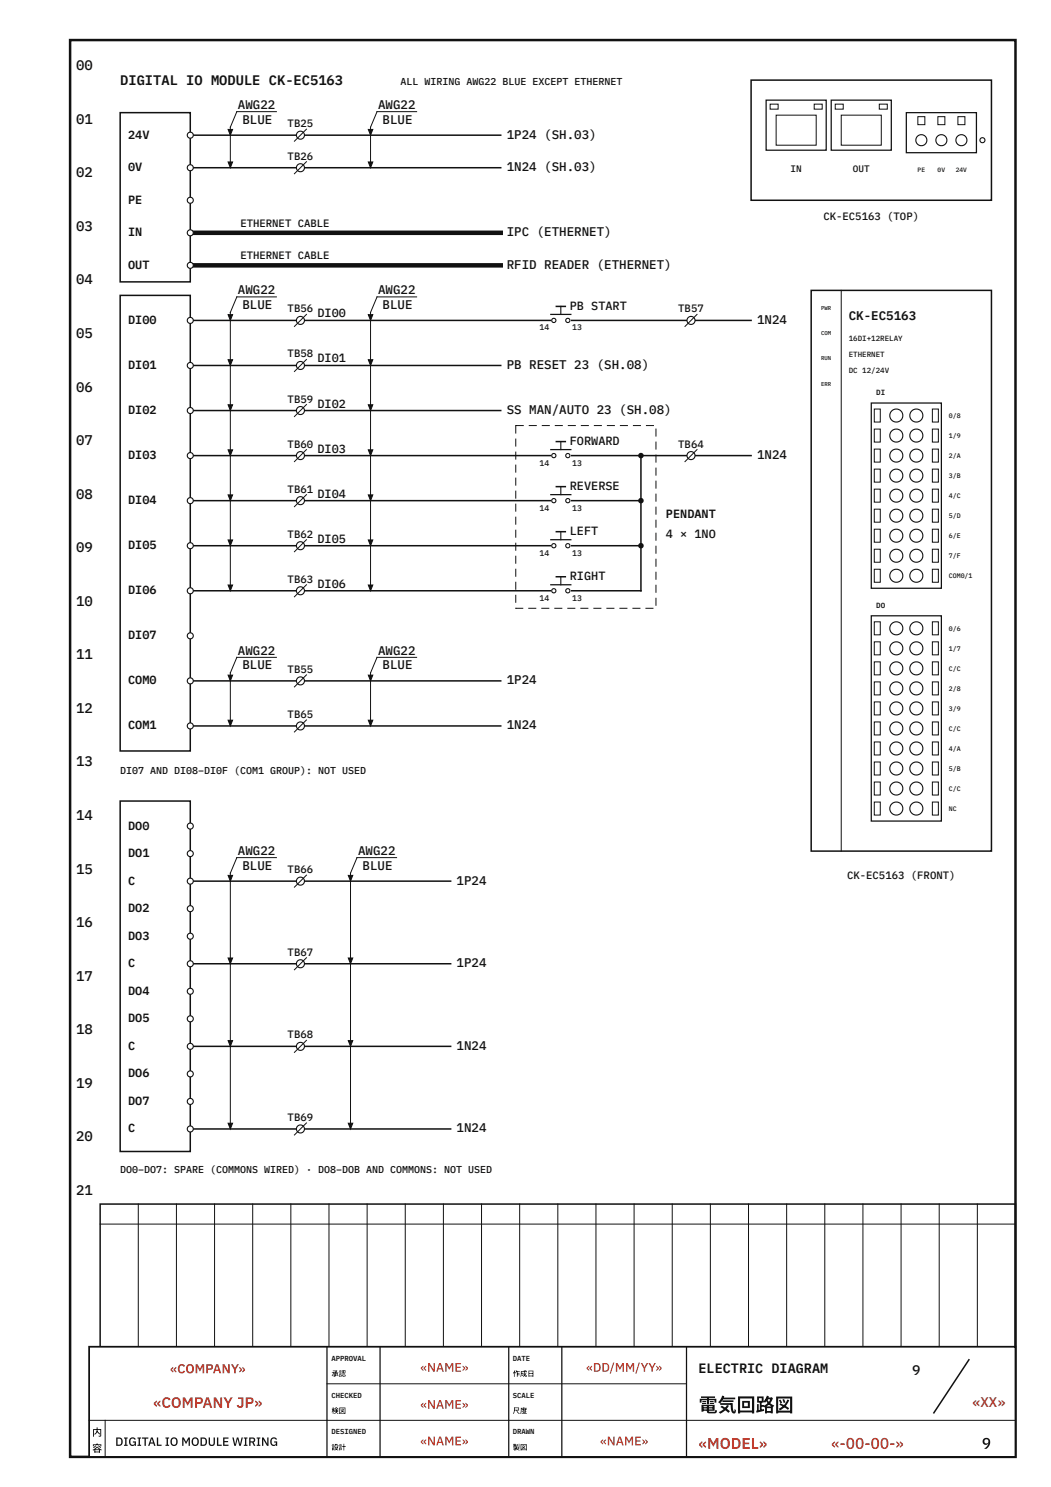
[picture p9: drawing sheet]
<svg xmlns="http://www.w3.org/2000/svg" width="210mm" height="297mm" viewBox="0 0 210 297" stroke-linecap="round" stroke-linejoin="round" font-family="sans-serif">
<defs><g id="words">
<text font-size="3.8" fill="#111" x="139.5" y="282">電気回路図</text>
<g font-size="3.1" fill="#c0392b">
<text x="139.5" y="289.4">«MODEL»</text>
<text x="166" y="289.4">«-00-00-»</text>
</g>
<text font-size="3.1" fill="#111" x="196.1" y="289.4">9</text>
<text font-size="3" fill="#c0392b" x="30.6" y="281.2">«COMPANY JP»</text>
<g font-size="2.8" fill="#111">
<text x="15.2" y="14">00</text>
<text x="15.2" y="24.7">01</text>
<text x="15.2" y="35.4">02</text>
<text x="15.2" y="46.1">03</text>
<text x="15.2" y="56.8">04</text>
<text x="15.2" y="67.5">05</text>
<text x="15.2" y="78.2">06</text>
<text x="15.2" y="88.9">07</text>
<text x="15.2" y="99.6">08</text>
<text x="15.2" y="110.3">09</text>
<text x="15.2" y="121">10</text>
<text x="15.2" y="131.7">11</text>
<text x="15.2" y="142.4">12</text>
<text x="15.2" y="153.1">13</text>
<text x="15.2" y="163.8">14</text>
<text x="15.2" y="174.5">15</text>
<text x="15.2" y="185.2">16</text>
<text x="15.2" y="195.9">17</text>
<text x="15.2" y="206.6">18</text>
<text x="15.2" y="217.3">19</text>
<text x="15.2" y="228">20</text>
<text x="15.2" y="238.7">21</text>
<text x="182.2" y="274.6">9</text>
</g>
<text font-size="2.8" fill="#c0392b" x="194.1" y="281">«XX»</text>
<g font-size="2.7" fill="#111">
<text x="24" y="17">DIGITAL IO MODULE CK-EC5163</text>
<text x="139.5" y="274.3">ELECTRIC DIAGRAM</text>
</g>
<text font-size="2.6" fill="#c0392b" x="34" y="274.3">«COMPANY»</text>
<g font-size="2.5" fill="#111">
<text x="47.5" y="21.8">AWG22</text>
<text x="75.5" y="21.8">AWG22</text>
<text x="48.4" y="24.7">BLUE</text>
<text x="76.4" y="24.7">BLUE</text>
<text x="101.2" y="27.7">1P24 (SH.03)</text>
<text x="101.2" y="34.2">1N24 (SH.03)</text>
<text x="101.2" y="47.2">IPC (ETHERNET)</text>
<text x="101.2" y="53.7">RFID READER (ETHERNET)</text>
<text x="47.5" y="58.8">AWG22</text>
<text x="75.5" y="58.8">AWG22</text>
<text x="48.4" y="61.7">BLUE</text>
<text x="76.4" y="61.7">BLUE</text>
<text x="151.2" y="64.7">1N24</text>
<text x="169.5" y="64">CK-EC5163</text>
<text x="101.2" y="73.7">PB RESET 23 (SH.08)</text>
<text x="101.2" y="82.7">SS MAN/AUTO 23 (SH.08)</text>
<text x="151.2" y="91.7">1N24</text>
<text x="47.5" y="130.8">AWG22</text>
<text x="75.5" y="130.8">AWG22</text>
<text x="48.4" y="133.7">BLUE</text>
<text x="76.4" y="133.7">BLUE</text>
<text x="101.2" y="136.7">1P24</text>
<text x="101.2" y="145.7">1N24</text>
<text x="47.5" y="170.8">AWG22</text>
<text x="48.4" y="173.7">BLUE</text>
<text x="71.5" y="170.8">AWG22</text>
<text x="72.4" y="173.7">BLUE</text>
<text x="91.2" y="176.7">1P24</text>
<text x="91.2" y="193.2">1P24</text>
<text x="91.2" y="209.7">1N24</text>
<text x="91.2" y="226.2">1N24</text>
</g>
<g font-size="2.5" fill="#c0392b">
<text x="83.9" y="274">«NAME»</text>
<text x="117.1" y="274">«DD/MM/YY»</text>
<text x="83.9" y="281.4">«NAME»</text>
<text x="83.9" y="288.7">«NAME»</text>
<text x="119.8" y="288.7">«NAME»</text>
</g>
<g font-size="2.4" fill="#111">
<text x="25.6" y="27.7">24V</text>
<text x="25.6" y="34.2">0V</text>
<text x="25.6" y="40.7">PE</text>
<text x="25.6" y="47.2">IN</text>
<text x="25.6" y="53.7">OUT</text>
<text x="25.6" y="64.7">DI00</text>
<text x="63.4" y="63.4">DI00</text>
<text x="113.8" y="61.9">PB START</text>
<text x="25.6" y="73.7">DI01</text>
<text x="63.4" y="72.4">DI01</text>
<text x="25.6" y="82.7">DI02</text>
<text x="63.4" y="81.4">DI02</text>
<text x="113.8" y="88.9">FORWARD</text>
<text x="25.6" y="91.7">DI03</text>
<text x="63.4" y="90.4">DI03</text>
<text x="25.6" y="100.7">DI04</text>
<text x="63.4" y="99.4">DI04</text>
<text x="113.8" y="97.9">REVERSE</text>
<text x="113.8" y="106.9">LEFT</text>
<text x="133" y="103.5">PENDANT</text>
<text x="133" y="107.5">4 × 1NO</text>
<text x="25.6" y="109.7">DI05</text>
<text x="63.4" y="108.4">DI05</text>
<text x="25.6" y="118.7">DI06</text>
<text x="63.4" y="117.4">DI06</text>
<text x="113.8" y="115.9">RIGHT</text>
<text x="25.6" y="127.7">DI07</text>
<text x="25.6" y="136.7">COM0</text>
<text x="25.6" y="145.7">COM1</text>
<text x="25.6" y="165.7">DO0</text>
<text x="25.6" y="171.2">DO1</text>
<text x="25.6" y="176.7">C</text>
<text x="25.6" y="182.2">DO2</text>
<text x="25.6" y="187.7">DO3</text>
<text x="25.6" y="193.2">C</text>
<text x="25.6" y="198.7">DO4</text>
<text x="25.6" y="204.2">DO5</text>
<text x="25.6" y="209.7">C</text>
<text x="25.6" y="215.2">DO6</text>
<text x="25.6" y="220.7">DO7</text>
<text x="25.6" y="226.2">C</text>
<text x="23" y="288.8">DIGITAL IO MODULE WIRING</text>
</g>
<g font-size="2.1" fill="#111">
<text x="57.4" y="25.4">TB25</text>
<text x="57.4" y="31.9">TB26</text>
<text x="48" y="45.3">ETHERNET CABLE</text>
<text x="164.4" y="44">CK-EC5163 (TOP)</text>
<text x="48" y="51.8">ETHERNET CABLE</text>
<text x="57.4" y="62.4">TB56</text>
<text x="135.4" y="62.4">TB57</text>
<text x="57.4" y="71.4">TB58</text>
<text x="57.4" y="80.4">TB59</text>
<text x="57.4" y="89.4">TB60</text>
<text x="135.4" y="89.4">TB64</text>
<text x="57.4" y="98.4">TB61</text>
<text x="57.4" y="107.4">TB62</text>
<text x="57.4" y="116.4">TB63</text>
<text x="57.4" y="134.4">TB55</text>
<text x="57.4" y="143.4">TB65</text>
<text x="57.4" y="174.4">TB66</text>
<text x="169.2" y="175.5">CK-EC5163 (FRONT)</text>
<text x="57.4" y="190.9">TB67</text>
<text x="57.4" y="207.4">TB68</text>
<text x="57.4" y="223.9">TB69</text>
</g>
<g font-size="2" fill="#111">
<text x="80" y="17">ALL WIRING AWG22 BLUE EXCEPT ETHERNET</text>
<text x="24" y="154.6">DI07 AND DI08–DI0F (COM1 GROUP): NOT USED</text>
<text x="24" y="234.2">DO0–DO7: SPARE (COMMONS WIRED) · DO8–DOB AND COMMONS: NOT USED</text>
<text x="18.4" y="286.8">内</text>
<text x="18.4" y="290">容</text>
</g>
<g font-size="1.9" fill="#111">
<text x="157.9" y="34.4">IN</text>
<text x="170.3" y="34.4">OUT</text>
</g>
<g font-size="1.6" fill="#111">
<text x="107.7" y="66">14</text>
<text x="114.3" y="66">13</text>
<text x="107.7" y="93">14</text>
<text x="114.3" y="93">13</text>
<text x="107.7" y="102">14</text>
<text x="114.3" y="102">13</text>
<text x="107.7" y="111">14</text>
<text x="114.3" y="111">13</text>
<text x="107.7" y="120">14</text>
<text x="114.3" y="120">13</text>
</g>
<g font-size="1.5" fill="#111">
<text x="169.5" y="68.2">16DI+12RELAY</text>
<text x="169.5" y="71.4">ETHERNET</text>
<text x="169.5" y="74.6">DC 12/24V</text>
<text x="175" y="78.9">DI</text>
<text x="175" y="121.4">DO</text>
</g>
<g font-size="1.4" fill="#111">
<text x="66.2" y="271.8">APPROVAL</text>
<text x="66.2" y="274.9">承認</text>
<text x="102.4" y="271.8">DATE</text>
<text x="102.4" y="274.9">作成日</text>
<text x="66.2" y="279.2">CHECKED</text>
<text x="102.4" y="279.2">SCALE</text>
<text x="66.2" y="282.3">検図</text>
<text x="66.2" y="286.5">DESIGNED</text>
<text x="102.4" y="282.3">尺度</text>
<text x="102.4" y="286.5">DRAWN</text>
<text x="66.2" y="289.6">設計</text>
<text x="102.4" y="289.6">製図</text>
</g>
<g font-size="1.3" fill="#111">
<text x="189.5" y="83.5">0/8</text>
<text x="189.5" y="87.5">1/9</text>
<text x="189.5" y="91.5">2/A</text>
<text x="189.5" y="95.5">3/B</text>
<text x="189.5" y="99.5">4/C</text>
<text x="189.5" y="103.5">5/D</text>
<text x="189.5" y="107.5">6/E</text>
<text x="189.5" y="111.5">7/F</text>
<text x="189.5" y="115.5">COM0/1</text>
<text x="189.5" y="126">0/6</text>
<text x="189.5" y="130">1/7</text>
<text x="189.5" y="134">C/C</text>
<text x="189.5" y="138">2/8</text>
<text x="189.5" y="142">3/9</text>
<text x="189.5" y="146">C/C</text>
<text x="189.5" y="150">4/A</text>
<text x="189.5" y="154">5/B</text>
<text x="189.5" y="158">C/C</text>
<text x="189.5" y="162">NC</text>
</g>
<g font-size="1.2" fill="#111">
<text x="183.2" y="34.4">PE</text>
<text x="187.2" y="34.4">0V</text>
<text x="190.9" y="34.4">24V</text>
</g>
<g font-size="1.1" fill="#111">
<text x="164" y="62">PWR</text>
<text x="164" y="67">COM</text>
<text x="164" y="72">RUN</text>
<text x="164" y="77">ERR</text>
</g>
</g></defs>
<path d="M14 8h188.8v283h-188.8z" fill="none" stroke="#111" stroke-width=".5"/>
<path d="M20 240.5h182.8v28.5h-182.8z" fill="none" stroke="#111" stroke-width=".3"/>
<g fill="none" stroke="#111" stroke-width=".2">
<path d="M20 244.5h182.8M27.6 240.5v28.5M35.2 240.5v28.5M42.8 240.5v28.5M50.5 240.5v28.5M58.1 240.5v28.5M65.7 240.5v28.5M73.3 240.5v28.5M80.9 240.5v28.5M88.5 240.5v28.5M96.2 240.5v28.5M103.8 240.5v28.5"/>
<path d="M111.4 240.5v28.5M119 240.5v28.5M126.6 240.5v28.5M134.2 240.5v28.5M141.9 240.5v28.5M149.5 240.5v28.5M157.1 240.5v28.5M164.7 240.5v28.5M172.3 240.5v28.5M179.9 240.5v28.5M187.6 240.5v28.5M195.2 240.5v28.5"/>
</g>
<path d="M17.8 269h185v22h-185z" fill="#fff"/>
<path d="M17.8 269h185v22h-185z" fill="none" stroke="#111" stroke-width=".35"/>
<path d="M65.3 269v22M75.9 269v22M101.6 269v22M112.2 269v22M137.1 269v22" fill="none" stroke="#111" stroke-width=".25"/>
<path d="M65.3 276.4h71.8M17.8 283.7h185M21 283.7v7.3" fill="none" stroke="#111" stroke-width=".2"/>
<path d="M193.5 271.6l-7 10.6" fill="none" stroke="#111" stroke-width=".3"/>
<path d="M24 22.5h14v33.8h-14z" fill="#fff"/>
<path d="M24 22.5h14v33.8h-14zM38 27h62M38 33.5h62" fill="none" stroke="#111" stroke-width=".3"/>
<path d="M38 46.5h62M38 53h62" fill="none" stroke="#111" stroke-width=".9"/>
<path d="M46 25.4v7.2" fill="none" stroke="#111" stroke-width=".2"/>
<path d="M45.5 25.9h.9l-.4 1.1z" fill="#111"/>
<path d="M45.5 25.9h.9l-.4 1.1z" fill="none" stroke="#111" stroke-width=".2"/>
<path d="M45.5 32.4h.9l-.4 1.1z" fill="#111"/>
<path d="M45.5 32.4h.9l-.4 1.1zM55.2 22.3h-7.9l-1.3 3.1M74 25.4v7.2" fill="none" stroke="#111" stroke-width=".2"/>
<path d="M73.5 25.9h.9l-.4 1.1z" fill="#111"/>
<path d="M73.5 25.9h.9l-.4 1.1z" fill="none" stroke="#111" stroke-width=".2"/>
<path d="M73.5 32.4h.9l-.4 1.1z" fill="#111"/>
<path d="M73.5 32.4h.9l-.4 1.1zM83.2 22.3h-7.9l-1.3 3.1" fill="none" stroke="#111" stroke-width=".2"/>
<circle cx="60" cy="27" r=".8" fill="#fff"/>
<circle cx="60" cy="27" r=".8" fill="none" stroke="#111" stroke-width=".22"/>
<path d="M61.2 25.8l-2.4 2.4" fill="none" stroke="#111" stroke-width=".2"/>
<circle cx="38" cy="27" r=".6" fill="#fff"/>
<circle cx="38" cy="27" r=".6" fill="none" stroke="#111" stroke-width=".22"/>
<circle cx="60" cy="33.5" r=".8" fill="#fff"/>
<circle cx="60" cy="33.5" r=".8" fill="none" stroke="#111" stroke-width=".22"/>
<path d="M61.2 32.3l-2.4 2.4" fill="none" stroke="#111" stroke-width=".2"/>
<circle cx="38" cy="33.5" r=".6" fill="#fff"/>
<circle cx="38" cy="33.5" r=".6" fill="none" stroke="#111" stroke-width=".22"/>
<circle cx="38" cy="40" r=".6" fill="#fff"/>
<circle cx="38" cy="40" r=".6" fill="none" stroke="#111" stroke-width=".22"/>
<circle cx="38" cy="46.5" r=".6" fill="#fff"/>
<circle cx="38" cy="46.5" r=".6" fill="none" stroke="#111" stroke-width=".22"/>
<circle cx="38" cy="53" r=".6" fill="#fff"/>
<circle cx="38" cy="53" r=".6" fill="none" stroke="#111" stroke-width=".22"/>
<path d="M24 59h14v91h-14z" fill="#fff"/>
<path d="M24 59h14v91h-14zM38 64h112" fill="none" stroke="#111" stroke-width=".3"/>
<g fill="#fff">
<path d="M110.1 63.5h3.8v1h-3.8z"/>
<circle cx="110.6" cy="64" r=".42"/>
</g>
<circle cx="110.6" cy="64" r=".42" fill="none" stroke="#111" stroke-width=".22"/>
<circle cx="113.4" cy="64" r=".42" fill="#fff"/>
<g fill="none" stroke="#111" stroke-width=".22">
<path d="M112 61.2v1.6"/>
<circle cx="113.4" cy="64" r=".42"/>
</g>
<path d="M110 62.8h4" fill="none" stroke="#111" stroke-width=".25"/>
<path d="M111.1 61.2h1.8" fill="none" stroke="#111" stroke-width=".3"/>
<circle cx="60" cy="64" r=".8" fill="#fff"/>
<circle cx="60" cy="64" r=".8" fill="none" stroke="#111" stroke-width=".22"/>
<path d="M61.2 62.8l-2.4 2.4" fill="none" stroke="#111" stroke-width=".2"/>
<circle cx="138" cy="64" r=".8" fill="#fff"/>
<circle cx="138" cy="64" r=".8" fill="none" stroke="#111" stroke-width=".22"/>
<path d="M139.2 62.8l-2.4 2.4" fill="none" stroke="#111" stroke-width=".2"/>
<path d="M38 73h62" fill="none" stroke="#111" stroke-width=".3"/>
<circle cx="60" cy="73" r=".8" fill="#fff"/>
<circle cx="60" cy="73" r=".8" fill="none" stroke="#111" stroke-width=".22"/>
<path d="M61.2 71.8l-2.4 2.4" fill="none" stroke="#111" stroke-width=".2"/>
<path d="M38 82h62" fill="none" stroke="#111" stroke-width=".3"/>
<circle cx="60" cy="82" r=".8" fill="#fff"/>
<circle cx="60" cy="82" r=".8" fill="none" stroke="#111" stroke-width=".22"/>
<path d="M61.2 80.8l-2.4 2.4" fill="none" stroke="#111" stroke-width=".2"/>
<path d="M38 91h112M128 91v27h-90M38 100h90M38 109h90" fill="none" stroke="#111" stroke-width=".3"/>
<g fill="#111">
<path d="M105.6 84.9h1.6v.2h-1.6zM108.2 84.9h1.6v.2h-1.6zM110.8 84.9h1.6v.2h-1.6zM113.4 84.9h1.6v.2h-1.6zM116 84.9h1.6v.2h-1.6zM118.6 84.9h1.6v.2h-1.6zM121.2 84.9h1.6v.2h-1.6zM123.8 84.9h1.6v.2h-1.6zM126.4 84.9h1.6v.2h-1.6zM129 84.9h1.6v.2h-1.6zM130.9 85.6h.2v1.6h-.2zM130.9 88.2h.2v1.6h-.2zM130.9 90.8h.2v1.6h-.2zM130.9 93.4h.2v1.6h-.2zM130.9 96h.2v1.6h-.2zM130.9 98.6h.2v1.6h-.2zM130.9 101.2h.2v1.6h-.2zM130.9 103.8h.2v1.6h-.2zM130.9 106.4h.2v1.6h-.2zM130.9 109h.2v1.6h-.2zM130.9 111.6h.2v1.6h-.2zM130.9 114.2h.2v1.6h-.2zM130.9 116.8h.2v1.6h-.2zM130.9 119.4h.2v1.6h-.2zM128.9 121.4h1.6v.2h-1.6zM126.3 121.4h1.6v.2h-1.6zM123.7 121.4h1.6v.2h-1.6zM121.1 121.4h1.6v.2h-1.6zM118.5 121.4h1.6v.2h-1.6zM115.9 121.4h1.6v.2h-1.6zM113.3 121.4h1.6v.2h-1.6zM110.7 121.4h1.6v.2h-1.6zM108.1 121.4h1.6v.2h-1.6zM105.5 121.4h1.6v.2h-1.6zM102.9 121.4l.2 .1-.1-.1h1.5v.2h-1.6zM102.9 118.8h.2v1.6h-.2zM102.9 116.2h.2v1.6h-.2zM102.9 113.6h.2v1.6h-.2zM102.9 111h.2v1.6h-.2zM102.9 108.4h.2v1.6h-.2zM102.9 105.8h.2v1.6h-.2zM102.9 103.2h.2v1.6h-.2zM102.9 100.6h.2v1.6h-.2zM102.9 98h.2v1.6h-.2zM102.9 95.4h.2v1.6h-.2zM102.9 92.8h.2v1.6h-.2zM102.9 90.2h.2v1.6h-.2zM102.9 87.6h.2v1.6h-.2zM102.9 84.9h1.7v.2l-1.6-.1 .1 1.6h-.2z"/>
<circle cx="128" cy="91" r=".55"/>
<circle cx="128" cy="100" r=".55"/>
<circle cx="128" cy="109" r=".55"/>
</g>
<g fill="#fff">
<path d="M110.1 90.5h3.8v1h-3.8z"/>
<circle cx="110.6" cy="91" r=".42"/>
</g>
<circle cx="110.6" cy="91" r=".42" fill="none" stroke="#111" stroke-width=".22"/>
<circle cx="113.4" cy="91" r=".42" fill="#fff"/>
<g fill="none" stroke="#111" stroke-width=".22">
<path d="M112 88.2v1.6"/>
<circle cx="113.4" cy="91" r=".42"/>
</g>
<path d="M110 89.8h4" fill="none" stroke="#111" stroke-width=".25"/>
<path d="M111.1 88.2h1.8" fill="none" stroke="#111" stroke-width=".3"/>
<circle cx="60" cy="91" r=".8" fill="#fff"/>
<circle cx="60" cy="91" r=".8" fill="none" stroke="#111" stroke-width=".22"/>
<path d="M61.2 89.8l-2.4 2.4" fill="none" stroke="#111" stroke-width=".2"/>
<g fill="#fff">
<path d="M110.1 99.5h3.8v1h-3.8z"/>
<circle cx="110.6" cy="100" r=".42"/>
</g>
<circle cx="110.6" cy="100" r=".42" fill="none" stroke="#111" stroke-width=".22"/>
<circle cx="113.4" cy="100" r=".42" fill="#fff"/>
<g fill="none" stroke="#111" stroke-width=".22">
<path d="M112 97.2v1.6"/>
<circle cx="113.4" cy="100" r=".42"/>
</g>
<path d="M110 98.8h4" fill="none" stroke="#111" stroke-width=".25"/>
<path d="M111.1 97.2h1.8" fill="none" stroke="#111" stroke-width=".3"/>
<circle cx="60" cy="100" r=".8" fill="#fff"/>
<circle cx="60" cy="100" r=".8" fill="none" stroke="#111" stroke-width=".22"/>
<path d="M61.2 98.8l-2.4 2.4" fill="none" stroke="#111" stroke-width=".2"/>
<g fill="#fff">
<path d="M110.1 108.5h3.8v1h-3.8z"/>
<circle cx="110.6" cy="109" r=".42"/>
</g>
<circle cx="110.6" cy="109" r=".42" fill="none" stroke="#111" stroke-width=".22"/>
<circle cx="113.4" cy="109" r=".42" fill="#fff"/>
<g fill="none" stroke="#111" stroke-width=".22">
<path d="M112 106.2v1.6"/>
<circle cx="113.4" cy="109" r=".42"/>
</g>
<path d="M110 107.8h4" fill="none" stroke="#111" stroke-width=".25"/>
<path d="M111.1 106.2h1.8" fill="none" stroke="#111" stroke-width=".3"/>
<circle cx="60" cy="109" r=".8" fill="#fff"/>
<circle cx="60" cy="109" r=".8" fill="none" stroke="#111" stroke-width=".22"/>
<path d="M61.2 107.8l-2.4 2.4" fill="none" stroke="#111" stroke-width=".2"/>
<g fill="#fff">
<path d="M110.1 117.5h3.8v1h-3.8z"/>
<circle cx="110.6" cy="118" r=".42"/>
</g>
<circle cx="110.6" cy="118" r=".42" fill="none" stroke="#111" stroke-width=".22"/>
<circle cx="113.4" cy="118" r=".42" fill="#fff"/>
<g fill="none" stroke="#111" stroke-width=".22">
<path d="M112 115.2v1.6"/>
<circle cx="113.4" cy="118" r=".42"/>
</g>
<path d="M110 116.8h4" fill="none" stroke="#111" stroke-width=".25"/>
<path d="M111.1 115.2h1.8" fill="none" stroke="#111" stroke-width=".3"/>
<circle cx="60" cy="118" r=".8" fill="#fff"/>
<circle cx="60" cy="118" r=".8" fill="none" stroke="#111" stroke-width=".22"/>
<path d="M61.2 116.8l-2.4 2.4" fill="none" stroke="#111" stroke-width=".2"/>
<circle cx="138" cy="91" r=".8" fill="#fff"/>
<circle cx="138" cy="91" r=".8" fill="none" stroke="#111" stroke-width=".22"/>
<path d="M139.2 89.8l-2.4 2.4" fill="none" stroke="#111" stroke-width=".2"/>
<path d="M38 136h62" fill="none" stroke="#111" stroke-width=".3"/>
<circle cx="60" cy="136" r=".8" fill="#fff"/>
<circle cx="60" cy="136" r=".8" fill="none" stroke="#111" stroke-width=".22"/>
<path d="M61.2 134.8l-2.4 2.4" fill="none" stroke="#111" stroke-width=".2"/>
<path d="M38 145h62" fill="none" stroke="#111" stroke-width=".3"/>
<circle cx="60" cy="145" r=".8" fill="#fff"/>
<circle cx="60" cy="145" r=".8" fill="none" stroke="#111" stroke-width=".22"/>
<path d="M46 62.4v54.7M61.2 143.8l-2.4 2.4" fill="none" stroke="#111" stroke-width=".2"/>
<path d="M45.5 62.9h.9l-.4 1.1z" fill="#111"/>
<path d="M45.5 62.9h.9l-.4 1.1z" fill="none" stroke="#111" stroke-width=".2"/>
<path d="M45.5 71.9h.9l-.4 1.1z" fill="#111"/>
<path d="M45.5 71.9h.9l-.4 1.1z" fill="none" stroke="#111" stroke-width=".2"/>
<path d="M45.5 80.9h.9l-.4 1.1z" fill="#111"/>
<path d="M45.5 80.9h.9l-.4 1.1z" fill="none" stroke="#111" stroke-width=".2"/>
<path d="M45.5 89.9h.9l-.4 1.1z" fill="#111"/>
<path d="M45.5 89.9h.9l-.4 1.1z" fill="none" stroke="#111" stroke-width=".2"/>
<path d="M45.5 98.9h.9l-.4 1.1z" fill="#111"/>
<path d="M45.5 98.9h.9l-.4 1.1z" fill="none" stroke="#111" stroke-width=".2"/>
<path d="M45.5 107.9h.9l-.4 1.1z" fill="#111"/>
<path d="M45.5 107.9h.9l-.4 1.1z" fill="none" stroke="#111" stroke-width=".2"/>
<path d="M45.5 116.8h.9l-.4 1.2z" fill="#111"/>
<path d="M55.2 59.3h-7.9l-1.3 3.1M74 62.4v54.7M45.5 116.8h.9l-.4 1.2z" fill="none" stroke="#111" stroke-width=".2"/>
<path d="M73.5 62.9h.9l-.4 1.1z" fill="#111"/>
<path d="M73.5 62.9h.9l-.4 1.1z" fill="none" stroke="#111" stroke-width=".2"/>
<path d="M73.5 71.9h.9l-.4 1.1z" fill="#111"/>
<path d="M73.5 71.9h.9l-.4 1.1z" fill="none" stroke="#111" stroke-width=".2"/>
<path d="M73.5 80.9h.9l-.4 1.1z" fill="#111"/>
<path d="M73.5 80.9h.9l-.4 1.1z" fill="none" stroke="#111" stroke-width=".2"/>
<path d="M73.5 89.9h.9l-.4 1.1z" fill="#111"/>
<path d="M73.5 89.9h.9l-.4 1.1z" fill="none" stroke="#111" stroke-width=".2"/>
<path d="M73.5 98.9h.9l-.4 1.1z" fill="#111"/>
<path d="M73.5 98.9h.9l-.4 1.1z" fill="none" stroke="#111" stroke-width=".2"/>
<path d="M73.5 107.9h.9l-.4 1.1z" fill="#111"/>
<path d="M73.5 107.9h.9l-.4 1.1z" fill="none" stroke="#111" stroke-width=".2"/>
<path d="M73.5 116.8h.9l-.4 1.2z" fill="#111"/>
<path d="M83.2 59.3h-7.9l-1.3 3.1M73.5 116.8h.9l-.4 1.2zM46 134.4v9.7" fill="none" stroke="#111" stroke-width=".2"/>
<path d="M45.5 134.8h.9l-.4 1.2z" fill="#111"/>
<path d="M45.5 134.8h.9l-.4 1.2z" fill="none" stroke="#111" stroke-width=".2"/>
<path d="M45.5 143.8h.9l-.4 1.2z" fill="#111"/>
<path d="M55.2 131.3h-7.9l-1.3 3.1M74 134.4v9.7M45.5 143.8h.9l-.4 1.2z" fill="none" stroke="#111" stroke-width=".2"/>
<path d="M73.5 134.8h.9l-.4 1.2z" fill="#111"/>
<path d="M73.5 134.8h.9l-.4 1.2z" fill="none" stroke="#111" stroke-width=".2"/>
<path d="M73.5 143.8h.9l-.4 1.2z" fill="#111"/>
<path d="M83.2 131.3h-7.9l-1.3 3.1M73.5 143.8h.9l-.4 1.2z" fill="none" stroke="#111" stroke-width=".2"/>
<circle cx="38" cy="64" r=".6" fill="#fff"/>
<circle cx="38" cy="64" r=".6" fill="none" stroke="#111" stroke-width=".22"/>
<circle cx="38" cy="73" r=".6" fill="#fff"/>
<circle cx="38" cy="73" r=".6" fill="none" stroke="#111" stroke-width=".22"/>
<circle cx="38" cy="82" r=".6" fill="#fff"/>
<circle cx="38" cy="82" r=".6" fill="none" stroke="#111" stroke-width=".22"/>
<circle cx="38" cy="91" r=".6" fill="#fff"/>
<circle cx="38" cy="91" r=".6" fill="none" stroke="#111" stroke-width=".22"/>
<circle cx="38" cy="100" r=".6" fill="#fff"/>
<circle cx="38" cy="100" r=".6" fill="none" stroke="#111" stroke-width=".22"/>
<circle cx="38" cy="109" r=".6" fill="#fff"/>
<circle cx="38" cy="109" r=".6" fill="none" stroke="#111" stroke-width=".22"/>
<circle cx="38" cy="118" r=".6" fill="#fff"/>
<circle cx="38" cy="118" r=".6" fill="none" stroke="#111" stroke-width=".22"/>
<circle cx="38" cy="127" r=".6" fill="#fff"/>
<circle cx="38" cy="127" r=".6" fill="none" stroke="#111" stroke-width=".22"/>
<circle cx="38" cy="136" r=".6" fill="#fff"/>
<circle cx="38" cy="136" r=".6" fill="none" stroke="#111" stroke-width=".22"/>
<circle cx="38" cy="145" r=".6" fill="#fff"/>
<circle cx="38" cy="145" r=".6" fill="none" stroke="#111" stroke-width=".22"/>
<path d="M24 160h14v70h-14z" fill="#fff"/>
<path d="M24 160h14v70h-14zM38 176h52" fill="none" stroke="#111" stroke-width=".3"/>
<circle cx="60" cy="176" r=".8" fill="#fff"/>
<circle cx="60" cy="176" r=".8" fill="none" stroke="#111" stroke-width=".22"/>
<path d="M61.2 174.8l-2.4 2.4" fill="none" stroke="#111" stroke-width=".2"/>
<path d="M38 192.5h52" fill="none" stroke="#111" stroke-width=".3"/>
<circle cx="60" cy="192.5" r=".8" fill="#fff"/>
<circle cx="60" cy="192.5" r=".8" fill="none" stroke="#111" stroke-width=".22"/>
<path d="M61.2 191.3l-2.4 2.4" fill="none" stroke="#111" stroke-width=".2"/>
<path d="M38 209h52" fill="none" stroke="#111" stroke-width=".3"/>
<circle cx="60" cy="209" r=".8" fill="#fff"/>
<circle cx="60" cy="209" r=".8" fill="none" stroke="#111" stroke-width=".22"/>
<path d="M61.2 207.8l-2.4 2.4" fill="none" stroke="#111" stroke-width=".2"/>
<path d="M38 225.5h52" fill="none" stroke="#111" stroke-width=".3"/>
<circle cx="60" cy="225.5" r=".8" fill="#fff"/>
<circle cx="60" cy="225.5" r=".8" fill="none" stroke="#111" stroke-width=".22"/>
<path d="M46 174.4v50.2M61.2 224.3l-2.4 2.4" fill="none" stroke="#111" stroke-width=".2"/>
<path d="M45.5 174.8h.9l-.4 1.2z" fill="#111"/>
<path d="M45.5 174.8h.9l-.4 1.2z" fill="none" stroke="#111" stroke-width=".2"/>
<path d="M45.5 191.3h.9l-.4 1.2z" fill="#111"/>
<path d="M45.5 191.3h.9l-.4 1.2z" fill="none" stroke="#111" stroke-width=".2"/>
<path d="M45.5 207.8h.9l-.4 1.2z" fill="#111"/>
<path d="M45.5 207.8h.9l-.4 1.2z" fill="none" stroke="#111" stroke-width=".2"/>
<path d="M45.5 224.3h.9l-.4 1.2z" fill="#111"/>
<path d="M55.2 171.3h-7.9l-1.3 3.1M70 174.4v50.2M45.5 224.3h.9l-.4 1.2z" fill="none" stroke="#111" stroke-width=".2"/>
<path d="M69.5 174.8h.9l-.4 1.2z" fill="#111"/>
<path d="M69.5 174.8h.9l-.4 1.2z" fill="none" stroke="#111" stroke-width=".2"/>
<path d="M69.5 191.3h.9l-.4 1.2z" fill="#111"/>
<path d="M69.5 191.3h.9l-.4 1.2z" fill="none" stroke="#111" stroke-width=".2"/>
<path d="M69.5 207.8h.9l-.4 1.2z" fill="#111"/>
<path d="M69.5 207.8h.9l-.4 1.2z" fill="none" stroke="#111" stroke-width=".2"/>
<path d="M69.5 224.3h.9l-.4 1.2z" fill="#111"/>
<path d="M79.2 171.3h-7.9l-1.3 3.1M69.5 224.3h.9l-.4 1.2z" fill="none" stroke="#111" stroke-width=".2"/>
<circle cx="38" cy="165" r=".6" fill="#fff"/>
<circle cx="38" cy="165" r=".6" fill="none" stroke="#111" stroke-width=".22"/>
<circle cx="38" cy="170.5" r=".6" fill="#fff"/>
<circle cx="38" cy="170.5" r=".6" fill="none" stroke="#111" stroke-width=".22"/>
<circle cx="38" cy="176" r=".6" fill="#fff"/>
<circle cx="38" cy="176" r=".6" fill="none" stroke="#111" stroke-width=".22"/>
<circle cx="38" cy="181.5" r=".6" fill="#fff"/>
<circle cx="38" cy="181.5" r=".6" fill="none" stroke="#111" stroke-width=".22"/>
<circle cx="38" cy="187" r=".6" fill="#fff"/>
<circle cx="38" cy="187" r=".6" fill="none" stroke="#111" stroke-width=".22"/>
<circle cx="38" cy="192.5" r=".6" fill="#fff"/>
<circle cx="38" cy="192.5" r=".6" fill="none" stroke="#111" stroke-width=".22"/>
<circle cx="38" cy="198" r=".6" fill="#fff"/>
<circle cx="38" cy="198" r=".6" fill="none" stroke="#111" stroke-width=".22"/>
<circle cx="38" cy="203.5" r=".6" fill="#fff"/>
<circle cx="38" cy="203.5" r=".6" fill="none" stroke="#111" stroke-width=".22"/>
<circle cx="38" cy="209" r=".6" fill="#fff"/>
<circle cx="38" cy="209" r=".6" fill="none" stroke="#111" stroke-width=".22"/>
<circle cx="38" cy="214.5" r=".6" fill="#fff"/>
<circle cx="38" cy="214.5" r=".6" fill="none" stroke="#111" stroke-width=".22"/>
<circle cx="38" cy="220" r=".6" fill="#fff"/>
<circle cx="38" cy="220" r=".6" fill="none" stroke="#111" stroke-width=".22"/>
<circle cx="38" cy="225.5" r=".6" fill="#fff"/>
<circle cx="38" cy="225.5" r=".6" fill="none" stroke="#111" stroke-width=".22"/>
<path d="M150 16h48v24h-48z" fill="#fff"/>
<path d="M150 16h48v24h-48z" fill="none" stroke="#111" stroke-width=".3"/>
<path d="M153 20h12v10h-12z" fill="#fff"/>
<path d="M153 20h12v10h-12z" fill="none" stroke="#111" stroke-width=".25"/>
<path d="M155 23h8v6h-8z" fill="#fff"/>
<path d="M155 23h8v6h-8z" fill="none" stroke="#111" stroke-width=".2"/>
<path d="M153.8 20.8h1.6v1h-1.6z" fill="#fff"/>
<path d="M153.8 20.8h1.6v1h-1.6z" fill="none" stroke="#111" stroke-width=".2"/>
<path d="M162.6 20.8h1.6v1h-1.6z" fill="#fff"/>
<path d="M162.6 20.8h1.6v1h-1.6z" fill="none" stroke="#111" stroke-width=".2"/>
<path d="M166 20h12v10h-12z" fill="#fff"/>
<path d="M166 20h12v10h-12z" fill="none" stroke="#111" stroke-width=".25"/>
<path d="M168 23h8v6h-8z" fill="#fff"/>
<path d="M168 23h8v6h-8z" fill="none" stroke="#111" stroke-width=".2"/>
<path d="M166.8 20.8h1.6v1h-1.6z" fill="#fff"/>
<path d="M166.8 20.8h1.6v1h-1.6z" fill="none" stroke="#111" stroke-width=".2"/>
<path d="M175.6 20.8h1.6v1h-1.6z" fill="#fff"/>
<path d="M175.6 20.8h1.6v1h-1.6z" fill="none" stroke="#111" stroke-width=".2"/>
<path d="M181 22.5h14v8h-14z" fill="#fff"/>
<path d="M181 22.5h14v8h-14z" fill="none" stroke="#111" stroke-width=".25"/>
<circle cx="184" cy="28" r="1.1" fill="#fff"/>
<circle cx="184" cy="28" r="1.1" fill="none" stroke="#111" stroke-width=".22"/>
<path d="M183.3 23.3h1.4v1.6h-1.4z" fill="#fff"/>
<path d="M183.3 23.3h1.4v1.6h-1.4z" fill="none" stroke="#111" stroke-width=".2"/>
<circle cx="188" cy="28" r="1.1" fill="#fff"/>
<circle cx="188" cy="28" r="1.1" fill="none" stroke="#111" stroke-width=".22"/>
<path d="M187.3 23.3h1.4v1.6h-1.4z" fill="#fff"/>
<path d="M187.3 23.3h1.4v1.6h-1.4z" fill="none" stroke="#111" stroke-width=".2"/>
<circle cx="192" cy="28" r="1.1" fill="#fff"/>
<circle cx="192" cy="28" r="1.1" fill="none" stroke="#111" stroke-width=".22"/>
<path d="M191.3 23.3h1.4v1.6h-1.4z" fill="#fff"/>
<path d="M191.3 23.3h1.4v1.6h-1.4z" fill="none" stroke="#111" stroke-width=".2"/>
<circle cx="196.2" cy="28" r=".5" fill="#fff"/>
<circle cx="196.2" cy="28" r=".5" fill="none" stroke="#111" stroke-width=".22"/>
<path d="M162 58h36v112h-36z" fill="#fff"/>
<path d="M162 58h36v112h-36z" fill="none" stroke="#111" stroke-width=".3"/>
<path d="M168 58v112" fill="none" stroke="#111" stroke-width=".2"/>
<path d="M174 80.5h14v37h-14z" fill="#fff"/>
<path d="M174 80.5h14v37h-14z" fill="none" stroke="#111" stroke-width=".25"/>
<path d="M174.6 81.7h1.2v2.6h-1.2z" fill="#fff"/>
<path d="M174.6 81.7h1.2v2.6h-1.2z" fill="none" stroke="#111" stroke-width=".2"/>
<path d="M186.2 81.7h1.2v2.6h-1.2z" fill="#fff"/>
<path d="M186.2 81.7h1.2v2.6h-1.2z" fill="none" stroke="#111" stroke-width=".2"/>
<circle cx="179" cy="83" r="1.3" fill="#fff"/>
<circle cx="179" cy="83" r="1.3" fill="none" stroke="#111" stroke-width=".22"/>
<circle cx="183" cy="83" r="1.3" fill="#fff"/>
<circle cx="183" cy="83" r="1.3" fill="none" stroke="#111" stroke-width=".22"/>
<path d="M174.6 85.7h1.2v2.6h-1.2z" fill="#fff"/>
<path d="M174.6 85.7h1.2v2.6h-1.2z" fill="none" stroke="#111" stroke-width=".2"/>
<path d="M186.2 85.7h1.2v2.6h-1.2z" fill="#fff"/>
<path d="M186.2 85.7h1.2v2.6h-1.2z" fill="none" stroke="#111" stroke-width=".2"/>
<circle cx="179" cy="87" r="1.3" fill="#fff"/>
<circle cx="179" cy="87" r="1.3" fill="none" stroke="#111" stroke-width=".22"/>
<circle cx="183" cy="87" r="1.3" fill="#fff"/>
<circle cx="183" cy="87" r="1.3" fill="none" stroke="#111" stroke-width=".22"/>
<path d="M174.6 89.7h1.2v2.6h-1.2z" fill="#fff"/>
<path d="M174.6 89.7h1.2v2.6h-1.2z" fill="none" stroke="#111" stroke-width=".2"/>
<path d="M186.2 89.7h1.2v2.6h-1.2z" fill="#fff"/>
<path d="M186.2 89.7h1.2v2.6h-1.2z" fill="none" stroke="#111" stroke-width=".2"/>
<circle cx="179" cy="91" r="1.3" fill="#fff"/>
<circle cx="179" cy="91" r="1.3" fill="none" stroke="#111" stroke-width=".22"/>
<circle cx="183" cy="91" r="1.3" fill="#fff"/>
<circle cx="183" cy="91" r="1.3" fill="none" stroke="#111" stroke-width=".22"/>
<path d="M174.6 93.7h1.2v2.6h-1.2z" fill="#fff"/>
<path d="M174.6 93.7h1.2v2.6h-1.2z" fill="none" stroke="#111" stroke-width=".2"/>
<path d="M186.2 93.7h1.2v2.6h-1.2z" fill="#fff"/>
<path d="M186.2 93.7h1.2v2.6h-1.2z" fill="none" stroke="#111" stroke-width=".2"/>
<circle cx="179" cy="95" r="1.3" fill="#fff"/>
<circle cx="179" cy="95" r="1.3" fill="none" stroke="#111" stroke-width=".22"/>
<circle cx="183" cy="95" r="1.3" fill="#fff"/>
<circle cx="183" cy="95" r="1.3" fill="none" stroke="#111" stroke-width=".22"/>
<path d="M174.6 97.7h1.2v2.6h-1.2z" fill="#fff"/>
<path d="M174.6 97.7h1.2v2.6h-1.2z" fill="none" stroke="#111" stroke-width=".2"/>
<path d="M186.2 97.7h1.2v2.6h-1.2z" fill="#fff"/>
<path d="M186.2 97.7h1.2v2.6h-1.2z" fill="none" stroke="#111" stroke-width=".2"/>
<circle cx="179" cy="99" r="1.3" fill="#fff"/>
<circle cx="179" cy="99" r="1.3" fill="none" stroke="#111" stroke-width=".22"/>
<circle cx="183" cy="99" r="1.3" fill="#fff"/>
<circle cx="183" cy="99" r="1.3" fill="none" stroke="#111" stroke-width=".22"/>
<path d="M174.6 101.7h1.2v2.6h-1.2z" fill="#fff"/>
<path d="M174.6 101.7h1.2v2.6h-1.2z" fill="none" stroke="#111" stroke-width=".2"/>
<path d="M186.2 101.7h1.2v2.6h-1.2z" fill="#fff"/>
<path d="M186.2 101.7h1.2v2.6h-1.2z" fill="none" stroke="#111" stroke-width=".2"/>
<circle cx="179" cy="103" r="1.3" fill="#fff"/>
<circle cx="179" cy="103" r="1.3" fill="none" stroke="#111" stroke-width=".22"/>
<circle cx="183" cy="103" r="1.3" fill="#fff"/>
<circle cx="183" cy="103" r="1.3" fill="none" stroke="#111" stroke-width=".22"/>
<path d="M174.6 105.7h1.2v2.6h-1.2z" fill="#fff"/>
<path d="M174.6 105.7h1.2v2.6h-1.2z" fill="none" stroke="#111" stroke-width=".2"/>
<path d="M186.2 105.7h1.2v2.6h-1.2z" fill="#fff"/>
<path d="M186.2 105.7h1.2v2.6h-1.2z" fill="none" stroke="#111" stroke-width=".2"/>
<circle cx="179" cy="107" r="1.3" fill="#fff"/>
<circle cx="179" cy="107" r="1.3" fill="none" stroke="#111" stroke-width=".22"/>
<circle cx="183" cy="107" r="1.3" fill="#fff"/>
<circle cx="183" cy="107" r="1.3" fill="none" stroke="#111" stroke-width=".22"/>
<path d="M174.6 109.7h1.2v2.6h-1.2z" fill="#fff"/>
<path d="M174.6 109.7h1.2v2.6h-1.2z" fill="none" stroke="#111" stroke-width=".2"/>
<path d="M186.2 109.7h1.2v2.6h-1.2z" fill="#fff"/>
<path d="M186.2 109.7h1.2v2.6h-1.2z" fill="none" stroke="#111" stroke-width=".2"/>
<circle cx="179" cy="111" r="1.3" fill="#fff"/>
<circle cx="179" cy="111" r="1.3" fill="none" stroke="#111" stroke-width=".22"/>
<circle cx="183" cy="111" r="1.3" fill="#fff"/>
<circle cx="183" cy="111" r="1.3" fill="none" stroke="#111" stroke-width=".22"/>
<path d="M174.6 113.7h1.2v2.6h-1.2z" fill="#fff"/>
<path d="M174.6 113.7h1.2v2.6h-1.2z" fill="none" stroke="#111" stroke-width=".2"/>
<path d="M186.2 113.7h1.2v2.6h-1.2z" fill="#fff"/>
<path d="M186.2 113.7h1.2v2.6h-1.2z" fill="none" stroke="#111" stroke-width=".2"/>
<circle cx="179" cy="115" r="1.3" fill="#fff"/>
<circle cx="179" cy="115" r="1.3" fill="none" stroke="#111" stroke-width=".22"/>
<circle cx="183" cy="115" r="1.3" fill="#fff"/>
<circle cx="183" cy="115" r="1.3" fill="none" stroke="#111" stroke-width=".22"/>
<path d="M174 123h14v41h-14z" fill="#fff"/>
<path d="M174 123h14v41h-14z" fill="none" stroke="#111" stroke-width=".25"/>
<path d="M174.6 124.2h1.2v2.6h-1.2z" fill="#fff"/>
<path d="M174.6 124.2h1.2v2.6h-1.2z" fill="none" stroke="#111" stroke-width=".2"/>
<path d="M186.2 124.2h1.2v2.6h-1.2z" fill="#fff"/>
<path d="M186.2 124.2h1.2v2.6h-1.2z" fill="none" stroke="#111" stroke-width=".2"/>
<circle cx="179" cy="125.5" r="1.3" fill="#fff"/>
<circle cx="179" cy="125.5" r="1.3" fill="none" stroke="#111" stroke-width=".22"/>
<circle cx="183" cy="125.5" r="1.3" fill="#fff"/>
<circle cx="183" cy="125.5" r="1.3" fill="none" stroke="#111" stroke-width=".22"/>
<path d="M174.6 128.2h1.2v2.6h-1.2z" fill="#fff"/>
<path d="M174.6 128.2h1.2v2.6h-1.2z" fill="none" stroke="#111" stroke-width=".2"/>
<path d="M186.2 128.2h1.2v2.6h-1.2z" fill="#fff"/>
<path d="M186.2 128.2h1.2v2.6h-1.2z" fill="none" stroke="#111" stroke-width=".2"/>
<circle cx="179" cy="129.5" r="1.3" fill="#fff"/>
<circle cx="179" cy="129.5" r="1.3" fill="none" stroke="#111" stroke-width=".22"/>
<circle cx="183" cy="129.5" r="1.3" fill="#fff"/>
<circle cx="183" cy="129.5" r="1.3" fill="none" stroke="#111" stroke-width=".22"/>
<path d="M174.6 132.2h1.2v2.6h-1.2z" fill="#fff"/>
<path d="M174.6 132.2h1.2v2.6h-1.2z" fill="none" stroke="#111" stroke-width=".2"/>
<path d="M186.2 132.2h1.2v2.6h-1.2z" fill="#fff"/>
<path d="M186.2 132.2h1.2v2.6h-1.2z" fill="none" stroke="#111" stroke-width=".2"/>
<circle cx="179" cy="133.5" r="1.3" fill="#fff"/>
<circle cx="179" cy="133.5" r="1.3" fill="none" stroke="#111" stroke-width=".22"/>
<circle cx="183" cy="133.5" r="1.3" fill="#fff"/>
<circle cx="183" cy="133.5" r="1.3" fill="none" stroke="#111" stroke-width=".22"/>
<path d="M174.6 136.2h1.2v2.6h-1.2z" fill="#fff"/>
<path d="M174.6 136.2h1.2v2.6h-1.2z" fill="none" stroke="#111" stroke-width=".2"/>
<path d="M186.2 136.2h1.2v2.6h-1.2z" fill="#fff"/>
<path d="M186.2 136.2h1.2v2.6h-1.2z" fill="none" stroke="#111" stroke-width=".2"/>
<circle cx="179" cy="137.5" r="1.3" fill="#fff"/>
<circle cx="179" cy="137.5" r="1.3" fill="none" stroke="#111" stroke-width=".22"/>
<circle cx="183" cy="137.5" r="1.3" fill="#fff"/>
<circle cx="183" cy="137.5" r="1.3" fill="none" stroke="#111" stroke-width=".22"/>
<path d="M174.6 140.2h1.2v2.6h-1.2z" fill="#fff"/>
<path d="M174.6 140.2h1.2v2.6h-1.2z" fill="none" stroke="#111" stroke-width=".2"/>
<path d="M186.2 140.2h1.2v2.6h-1.2z" fill="#fff"/>
<path d="M186.2 140.2h1.2v2.6h-1.2z" fill="none" stroke="#111" stroke-width=".2"/>
<circle cx="179" cy="141.5" r="1.3" fill="#fff"/>
<circle cx="179" cy="141.5" r="1.3" fill="none" stroke="#111" stroke-width=".22"/>
<circle cx="183" cy="141.5" r="1.3" fill="#fff"/>
<circle cx="183" cy="141.5" r="1.3" fill="none" stroke="#111" stroke-width=".22"/>
<path d="M174.6 144.2h1.2v2.6h-1.2z" fill="#fff"/>
<path d="M174.6 144.2h1.2v2.6h-1.2z" fill="none" stroke="#111" stroke-width=".2"/>
<path d="M186.2 144.2h1.2v2.6h-1.2z" fill="#fff"/>
<path d="M186.2 144.2h1.2v2.6h-1.2z" fill="none" stroke="#111" stroke-width=".2"/>
<circle cx="179" cy="145.5" r="1.3" fill="#fff"/>
<circle cx="179" cy="145.5" r="1.3" fill="none" stroke="#111" stroke-width=".22"/>
<circle cx="183" cy="145.5" r="1.3" fill="#fff"/>
<circle cx="183" cy="145.5" r="1.3" fill="none" stroke="#111" stroke-width=".22"/>
<path d="M174.6 148.2h1.2v2.6h-1.2z" fill="#fff"/>
<path d="M174.6 148.2h1.2v2.6h-1.2z" fill="none" stroke="#111" stroke-width=".2"/>
<path d="M186.2 148.2h1.2v2.6h-1.2z" fill="#fff"/>
<path d="M186.2 148.2h1.2v2.6h-1.2z" fill="none" stroke="#111" stroke-width=".2"/>
<circle cx="179" cy="149.5" r="1.3" fill="#fff"/>
<circle cx="179" cy="149.5" r="1.3" fill="none" stroke="#111" stroke-width=".22"/>
<circle cx="183" cy="149.5" r="1.3" fill="#fff"/>
<circle cx="183" cy="149.5" r="1.3" fill="none" stroke="#111" stroke-width=".22"/>
<path d="M174.6 152.2h1.2v2.6h-1.2z" fill="#fff"/>
<path d="M174.6 152.2h1.2v2.6h-1.2z" fill="none" stroke="#111" stroke-width=".2"/>
<path d="M186.2 152.2h1.2v2.6h-1.2z" fill="#fff"/>
<path d="M186.2 152.2h1.2v2.6h-1.2z" fill="none" stroke="#111" stroke-width=".2"/>
<circle cx="179" cy="153.5" r="1.3" fill="#fff"/>
<circle cx="179" cy="153.5" r="1.3" fill="none" stroke="#111" stroke-width=".22"/>
<circle cx="183" cy="153.5" r="1.3" fill="#fff"/>
<circle cx="183" cy="153.5" r="1.3" fill="none" stroke="#111" stroke-width=".22"/>
<path d="M174.6 156.2h1.2v2.6h-1.2z" fill="#fff"/>
<path d="M174.6 156.2h1.2v2.6h-1.2z" fill="none" stroke="#111" stroke-width=".2"/>
<path d="M186.2 156.2h1.2v2.6h-1.2z" fill="#fff"/>
<path d="M186.2 156.2h1.2v2.6h-1.2z" fill="none" stroke="#111" stroke-width=".2"/>
<circle cx="179" cy="157.5" r="1.3" fill="#fff"/>
<circle cx="179" cy="157.5" r="1.3" fill="none" stroke="#111" stroke-width=".22"/>
<circle cx="183" cy="157.5" r="1.3" fill="#fff"/>
<circle cx="183" cy="157.5" r="1.3" fill="none" stroke="#111" stroke-width=".22"/>
<path d="M174.6 160.2h1.2v2.6h-1.2z" fill="#fff"/>
<path d="M174.6 160.2h1.2v2.6h-1.2z" fill="none" stroke="#111" stroke-width=".2"/>
<path d="M186.2 160.2h1.2v2.6h-1.2z" fill="#fff"/>
<path d="M186.2 160.2h1.2v2.6h-1.2z" fill="none" stroke="#111" stroke-width=".2"/>
<circle cx="179" cy="161.5" r="1.3" fill="#fff"/>
<circle cx="179" cy="161.5" r="1.3" fill="none" stroke="#111" stroke-width=".22"/>
<circle cx="183" cy="161.5" r="1.3" fill="#fff"/>
<circle cx="183" cy="161.5" r="1.3" fill="none" stroke="#111" stroke-width=".22"/>
<use href="#words"/>
</svg>
